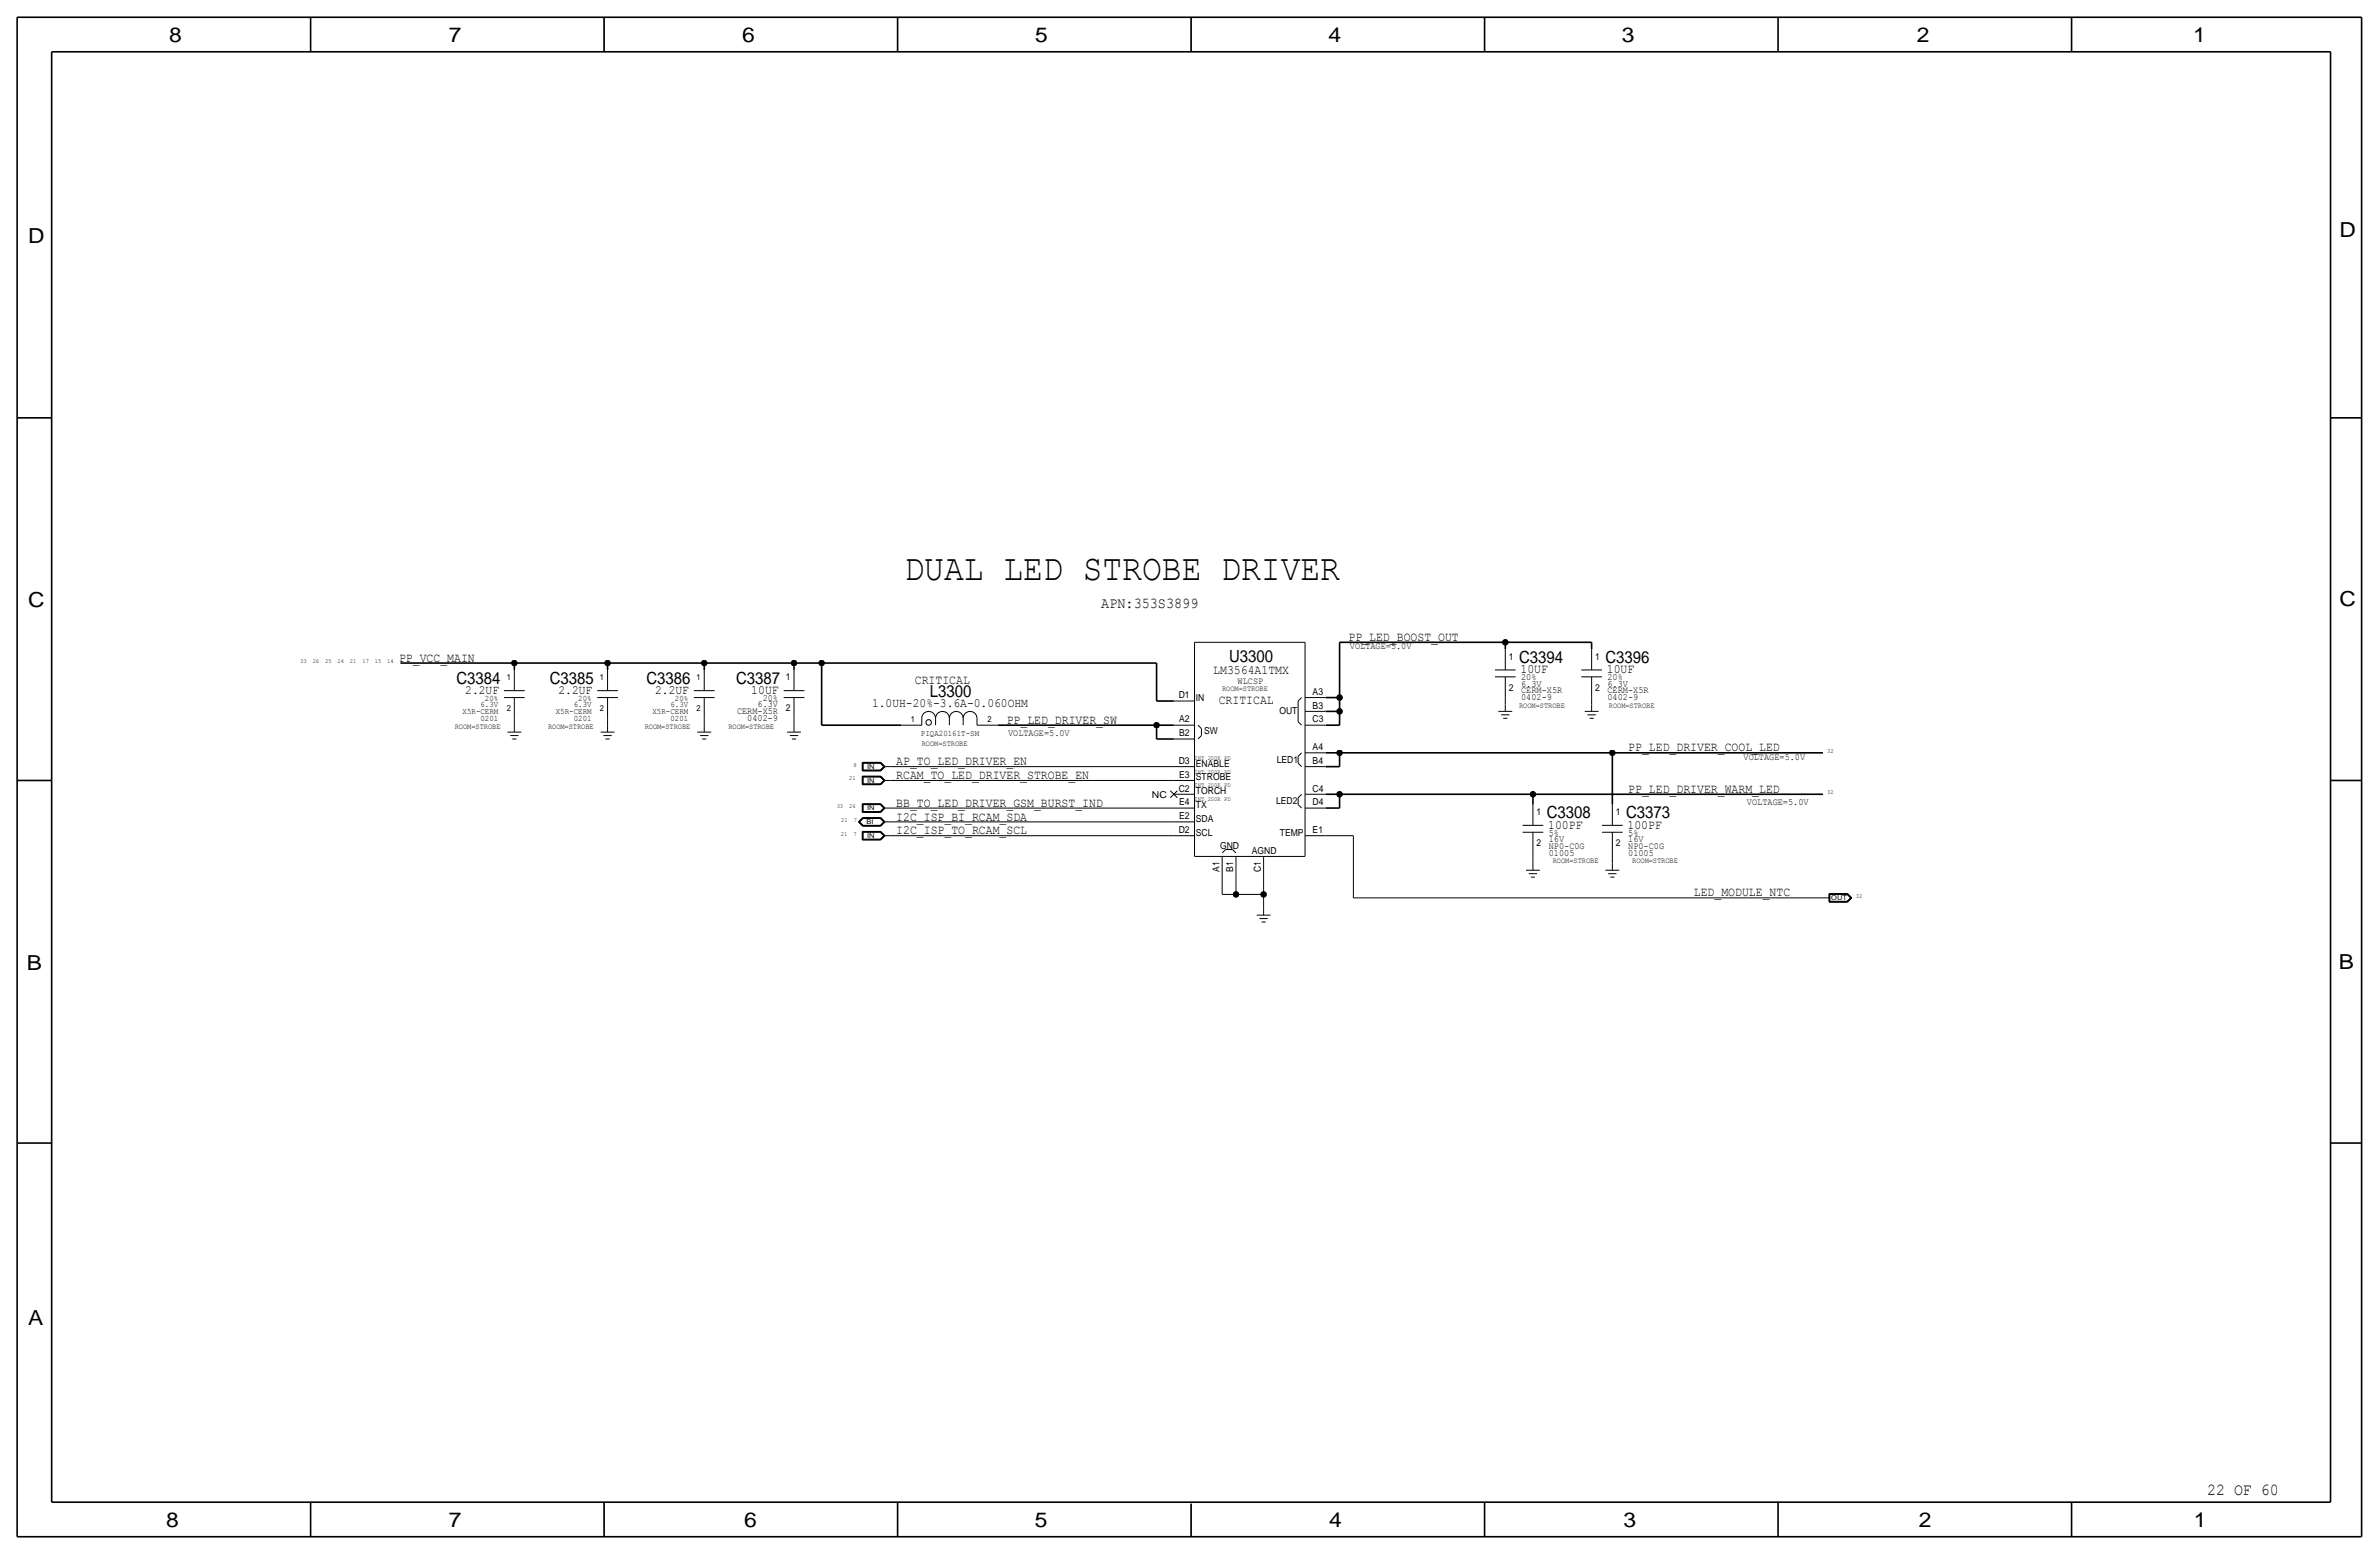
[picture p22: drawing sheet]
<svg xmlns="http://www.w3.org/2000/svg" width="875mm" height="572mm" viewBox="0 0 875 572" stroke-linecap="round" stroke-linejoin="round" font-family="sans-serif">
<defs><g id="words">
<text font-size="13.6" x="332.7" y="213.4">DUAL LED STROBE DRIVER</text>
<g font-size="7.6">
<text x="62.2" y="15.5">8</text>
<text x="165" y="15.5">7</text>
<text x="273" y="15.5">6</text>
<text x="380.7" y="15.5">5</text>
<text x="488.6" y="15.5">4</text>
<text x="596.6" y="15.5">3</text>
<text x="705.1" y="15.5">2</text>
<text x="806.7" y="15.5">1</text>
<text x="10.4" y="89.4">D</text>
<text x="860.5" y="87.1">D</text>
<text x="10.4" y="223.3">C</text>
<text x="860.5" y="222.8">C</text>
<text x="9.8" y="356.6">B</text>
<text x="860.2" y="356.4">B</text>
<text x="10.4" y="487.4">A</text>
<text x="61.2" y="561.6">8</text>
<text x="165" y="561.6">7</text>
<text x="273.8" y="561.6">6</text>
<text x="380.7" y="561.6">5</text>
<text x="488.9" y="561.6">4</text>
<text x="597.1" y="561.6">3</text>
<text x="705.8" y="561.6">2</text>
<text x="806.9" y="561.6">1</text>
</g>
<g font-size="6.2">
<text x="452.1" y="243.3">U3300</text>
<text x="558.7" y="243.8">C3394</text>
<text x="590.5" y="243.8">C3396</text>
<text x="167.9" y="251.5">C3384</text>
<text x="202.2" y="251.5">C3385</text>
<text x="237.8" y="251.5">C3386</text>
<text x="270.8" y="251.5">C3387</text>
<text x="342.1" y="256.3">L3300</text>
<text x="568.9" y="301">C3308</text>
<text x="598.1" y="301">C3373</text>
<text x="811.8" y="549.7">22 OF 60</text>
</g>
<text font-size="5.6" x="405.1" y="223.5">APN:353S3899</text>
<g font-size="4.7">
<text x="496" y="235.7">PP_LED_BOOST_OUT</text>
<text x="146.8" y="243.3">PP_VCC_MAIN</text>
<text x="336.5" y="251.5">CRITICAL</text>
<text x="446.3" y="247.9">LM3564A1TMX</text>
<text x="559.3" y="247.7">10UF</text>
<text x="591" y="247.7">10UF</text>
<text x="171.1" y="255.3">2.2UF</text>
<text x="205.4" y="255.3">2.2UF</text>
<text x="241" y="255.3">2.2UF</text>
<text x="276.3" y="255.3">10UF</text>
<text x="320.8" y="259.8">1.0UH-20%-3.6A-0.060OHM</text>
<text x="448.3" y="259.1">CRITICAL</text>
<text x="370.3" y="266.2">PP_LED_DRIVER_SW</text>
<text x="329.6" y="281.4">AP_TO_LED_DRIVER_EN</text>
<text x="598.9" y="276.4">PP_LED_DRIVER_COOL_LED</text>
<text x="329.6" y="286.5">RCAM_TO_LED_DRIVER_STROBE_EN</text>
<text x="598.9" y="291.6">PP_LED_DRIVER_WARM_LED</text>
<text x="329.6" y="296.7">BB_TO_LED_DRIVER_GSM_BURST_IND</text>
<text x="329.6" y="301.8">I2C_ISP_BI_RCAM_SDA</text>
<text x="569.4" y="304.8">100PF</text>
<text x="598.6" y="304.8">100PF</text>
<text x="329.6" y="306.8">I2C_ISP_TO_RCAM_SCL</text>
<text x="623" y="329.7">LED_MODULE_NTC</text>
</g>
<g font-size="3.5">
<text x="496.5" y="238.8">VOLTAGE=5.0V</text>
<text x="554.9" y="242.6">1</text>
<text x="586.7" y="242.6">1</text>
<text x="289" y="250.2">1</text>
<text x="455.2" y="251.5">WLCSP</text>
<text x="559.5" y="250.2">20%</text>
<text x="591.3" y="250.2">20%</text>
<text x="280.5" y="257.8">20%</text>
<text x="433.6" y="256.8">D1</text>
<text x="439.9" y="257.8">IN</text>
<text x="482.8" y="255.5">A3</text>
<text x="554.9" y="254">2</text>
<text x="559.5" y="257.6">0402-9</text>
<text x="559.5" y="255">CERM-X5R</text>
<text x="559.5" y="252.5">6.3V</text>
<text x="586.7" y="254">2</text>
<text x="591.3" y="252.5">6.3V</text>
<text x="591.3" y="257.6">0402-9</text>
<text x="591.3" y="255">CERM-X5R</text>
<text x="271.1" y="262.6">CERM-X5R</text>
<text x="278.6" y="260.1">6.3V</text>
<text x="289" y="261.6">2</text>
<text x="470.6" y="262.6">OUT</text>
<text x="482.8" y="260.6">B3</text>
<text x="274.9" y="265.2">0402-9</text>
<text x="433.7" y="265.7">A2</text>
<text x="482.8" y="265.7">C3</text>
<text x="370.8" y="270.5">VOLTAGE=5.0V</text>
<text x="433.7" y="270.8">B2</text>
<text x="442.9" y="270">SW</text>
<text x="482.8" y="275.8">A4</text>
<text x="433.6" y="280.9">D3</text>
<text x="439.9" y="281.9">ENABLE</text>
<text x="469.6" y="280.4">LED1</text>
<text x="482.8" y="280.9">B4</text>
<text x="641.3" y="279.4">VOLTAGE=5.0V</text>
<text x="433.7" y="286">E3</text>
<text x="439.9" y="287">STROBE</text>
<text x="423.7" y="293.4">NC</text>
<text x="433.6" y="291.1">C2</text>
<text x="439.9" y="292.1">TORCH</text>
<text x="482.8" y="291.1">C4</text>
<text x="433.7" y="296.2">E4</text>
<text x="439.9" y="297.2">TX</text>
<text x="469.3" y="295.7">LED2</text>
<text x="482.8" y="296.2">D4</text>
<text x="565.1" y="299.7">1</text>
<text x="594.3" y="299.7">1</text>
<text x="642.6" y="295.9">VOLTAGE=5.0V</text>
<text x="433.7" y="301.2">E2</text>
<text x="439.9" y="302.3">SDA</text>
<text x="433.6" y="306.3">D2</text>
<text x="439.9" y="307.3">SCL</text>
<text x="470.7" y="307.3">TEMP</text>
<text x="482.8" y="306.3">E1</text>
<text x="565.1" y="311.2">2</text>
<text x="569.7" y="307.3">5%</text>
<text x="569.7" y="309.6">16V</text>
<text x="594.3" y="311.2">2</text>
<text x="598.9" y="307.3">5%</text>
<text x="598.9" y="309.6">16V</text>
<text x="448.8" y="312.2">GND</text>
<text x="460.5" y="313.9">AGND</text>
<text x="569.7" y="312.2">NP0-C0G</text>
<text x="569.7" y="314.7">01005</text>
<text x="598.9" y="312.2">NP0-C0G</text>
<text x="598.9" y="314.7">01005</text>
<text x="448.5" y="320.5" transform="rotate(-90 448.5 320.5)">A1</text>
<text x="453.6" y="320.5" transform="rotate(-90 453.6 320.5)">B1</text>
<text x="463.8" y="320.7" transform="rotate(-90 463.8 320.7)">C1</text>
</g>
<g font-size="3.1">
<text x="186.4" y="250.2">1</text>
<text x="220.7" y="250.2">1</text>
<text x="256.2" y="250.2">1</text>
<text x="178.4" y="257.8">20%</text>
<text x="212.7" y="257.8">20%</text>
<text x="248.2" y="257.8">20%</text>
<text x="170.1" y="262.6">X5R-CERM</text>
<text x="176.7" y="260.1">6.3V</text>
<text x="186.4" y="261.6">2</text>
<text x="204.4" y="262.6">X5R-CERM</text>
<text x="211" y="260.1">6.3V</text>
<text x="220.7" y="261.6">2</text>
<text x="240" y="262.6">X5R-CERM</text>
<text x="246.6" y="260.1">6.3V</text>
<text x="256.2" y="261.6">2</text>
<text x="176.7" y="265.2">0201</text>
<text x="211" y="265.2">0201</text>
<text x="246.6" y="265.2">0201</text>
<text x="335" y="265.4">1</text>
<text x="363.2" y="265.4">2</text>
<text x="338.7" y="270.8">PIQA20161T-SM</text>
</g>
<g font-size="2.9">
<text x="449.5" y="254">ROOM=STROBE</text>
<text x="558.8" y="260.3">ROOM=STROBE</text>
<text x="591.8" y="260.3">ROOM=STROBE</text>
<text x="167.3" y="268">ROOM=STROBE</text>
<text x="201.6" y="268">ROOM=STROBE</text>
<text x="237.1" y="268">ROOM=STROBE</text>
<text x="267.9" y="268">ROOM=STROBE</text>
<text x="339" y="274.3">ROOM=STROBE</text>
<text x="571.1" y="317.5">ROOM=STROBE</text>
<text x="600.4" y="317.5">ROOM=STROBE</text>
</g>
<g font-size="2.5">
<text x="319" y="282.7">IN</text>
<text x="319" y="287.8">IN</text>
<text x="319" y="297.9">IN</text>
<text x="318.7" y="303">BI</text>
<text x="319" y="308.1">IN</text>
<text x="673.6" y="331">OUT</text>
</g>
<g font-size="2.3">
<text x="110.4" y="243.8">33</text>
<text x="115" y="243.8">26</text>
<text x="119.6" y="243.8">25</text>
<text x="124.2" y="243.8">24</text>
<text x="128.7" y="243.8">21</text>
<text x="133.3" y="243.8">17</text>
<text x="137.9" y="243.8">15</text>
<text x="142.4" y="243.8">14</text>
<text x="313.9" y="281.9">8</text>
<text x="439.4" y="279.4">INT 200K PD</text>
<text x="672" y="276.9">32</text>
<text x="312.3" y="287">21</text>
<text x="439.4" y="284.5">INT 200K PD</text>
<text x="439.4" y="289.6">INT 200K PD</text>
<text x="672" y="292.1">32</text>
<text x="307.7" y="297.2">33</text>
<text x="312.3" y="297.2">26</text>
<text x="439.4" y="294.6">INT 200K PD</text>
<text x="309.4" y="302.3">21</text>
<text x="314" y="302.3">7</text>
<text x="309.3" y="307.3">21</text>
<text x="313.9" y="307.3">7</text>
<text x="682.6" y="330.2">32</text>
</g>
</g></defs>
<g fill="none" stroke="#000" stroke-width=".37">
<path d="M439.4 236.2h40.6zM439.4 236.2v78.8zM480 236.2v78.8zM553.7 238.8v7.6zM585.4 238.8v7.6zM185.4 256.5h7.6zM185.4 254h7.6zM189.2 246.4v7.6zM189.2 256.5v7.7zM219.7 254h7.6zM219.7 256.5h7.6zM223.5 246.4v7.6z"/>
<path d="M223.5 256.5v7.7zM255.2 256.5h7.6zM255.2 254h7.6zM259 246.4v7.6zM259 256.5v7.7zM288.2 254h7.7zM288.2 256.5h7.7zM292 246.4v7.6zM292 256.5v7.7zM431.8 257.8h7.6zM477.5 257.8v7.6zM478.7 256.5l-1.2 1.3z"/>
<path d="M480 256.5h7.6zM549.9 248.9h7.6zM549.9 246.4h7.6zM553.7 256.5v2.6zM553.7 259.1v2.5zM553.7 248.9v7.6zM581.6 248.9h7.6zM581.6 246.4h7.6zM585.4 256.5v2.6zM585.4 259.1v2.5zM585.4 248.9v7.6zM186.6 269.2h5.1z"/>
<path d="M187.7 270.5h3zM188.4 271.8h1.5zM189.2 264.2v2.5zM189.2 266.7v2.5zM220.9 269.2h5.1zM221.9 270.5h3.1zM222.7 271.8h1.5zM223.5 264.2v2.5zM223.5 266.7v2.5zM256.5 269.2h5.1zM257.5 270.5h3.1zM258.3 271.8h1.5z"/>
<path d="M259 264.2v2.5zM259 266.7v2.5zM289.5 269.2h5.1zM290.5 270.5h3.1zM291.3 271.8h1.5zM292 264.2v2.5zM292 266.7v2.5zM331.4 266.7h7.6zM339 264.2a2.54 2.54 0 0 1 2.6-2.6 2.54 2.54 0 0 1 2.5 2.6 2.54 2.54 0 0 1 2.6-2.6 2.54 2.54 0 0 1 2.5 2.6 2.54 2.54 0 0 1 2.5-2.6 2.54 2.54 0 0 1 2.6 2.6 2.54 2.54 0 0 1 2.5-2.6 2.54 2.54 0 0 1 2.6 2.6M339 264.2v2.5zM344.1 264.2v2.5zM349.2 264.2v2.5z"/>
<path d="M354.3 264.2v2.5zM359.4 264.2v2.5zM359.4 266.7h7.6zM431.8 266.7h7.6zM431.8 271.8h7.6zM440.6 266.7l1.3 1.3zM441.9 268v2.5zM441.9 270.5l-1.3 1.3zM477.5 278.1v2.6zM477.5 265.4l1.2 1.3zM478.7 276.9l-1.2 1.2zM480 276.9h7.6z"/>
<path d="M480 261.6h7.6zM480 266.7h7.6zM551.1 261.6h5.1zM552.1 262.9h3.1zM552.9 264.2h1.5zM582.9 261.6h5.1zM583.9 262.9h3zM584.7 264.2h1.5zM317.1 280.4v3.1zM317.1 283.5h6.9zM317.1 285.4v3.2zM317.1 288.6h6.9z"/>
<path d="M317.1 295.6v3.2zM317.1 298.8h6.9zM317.1 280.4h6.9zM317.1 285.4h6.9zM317.1 295.6h6.9zM317.2 280.5h6.7zM317.2 285.5h6.7zM317.2 295.7h6.7zM317.2 280.5v2.9zM317.2 283.4h6.7zM317.2 285.5v3zM317.2 288.5h6.7z"/>
<path d="M317.2 295.7v3zM317.2 298.7h6.7zM317.3 280.6v2.7zM317.3 283.3h6.5zM317.3 285.6v2.8zM317.3 288.4h6.5zM317.3 295.8v2.8zM317.3 298.6h6.5zM317.3 280.6h6.5zM317.3 285.6h6.5zM317.3 295.8h6.5zM317.4 280.7h6.4z"/>
<path d="M317.4 285.8h6.4zM317.4 295.9h6.4zM317.4 280.7v2.5zM317.4 283.2h6.4zM317.4 285.8v2.5zM317.4 288.3h6.4zM317.4 295.9v2.5zM317.4 298.5h6.4zM323.8 280.7l1.3 1.2zM323.8 285.7l1.3 1.3zM323.8 295.9l1.3 1.3zM323.8 283.2l1.3-1.3z"/>
<path d="M323.8 288.3l1.3-1.3zM323.8 298.5l1.3-1.3zM323.8 283.3l1.4-1.4zM323.8 288.4l1.4-1.4zM323.8 298.6l1.4-1.4zM323.9 280.6l1.3 1.3zM323.9 285.6l1.3 1.4zM323.9 295.8l1.3 1.4zM323.9 283.4l1.5-1.5zM323.9 288.5l1.5-1.5zM323.9 298.7l1.5-1.5zM323.9 280.5l1.5 1.4z"/>
<path d="M323.9 285.5l1.5 1.5zM323.9 295.7l1.5 1.5zM324 280.4l1.5 1.5zM324 285.4l1.5 1.6zM324 295.6l1.5 1.6zM324 283.5l1.5-1.6zM324 288.6l1.5-1.6zM324 298.8l1.5-1.6zM325.1 281.9h2.5zM325.1 287h2.5zM325.1 297.2h2.5zM327.6 281.9h104.2z"/>
<path d="M327.6 287h104.2zM327.6 297.2h104.2zM430.5 290.8l2.5 2.6zM431.8 297.2h7.6zM431.8 292.1h7.6zM431.8 281.9h7.6zM431.8 287h7.6zM433 290.8l-2.5 2.6zM477.5 280.7l1.2 1.2zM477.5 295.9l1.2 1.3zM477.5 293.4v2.5zM478.7 292.1l-1.2 1.3z"/>
<path d="M480 281.9h7.6zM480 297.2h7.6zM480 292.1h7.6zM563.8 295.9v7.6zM593 295.9v7.6zM315.7 302.3l1.6 1.5zM315.7 302.3l1.6-1.6zM315.9 302.3l1.4 1.4zM315.9 302.3l1.4-1.5zM316 302.3l1.4-1.4zM316 302.3l1.4 1.3zM316.2 302.3l1.2-1.3z"/>
<path d="M316.2 302.3l1.2 1.2zM317.1 305.8v3.1zM317.1 308.9h6.9zM317.1 305.8h6.9zM317.2 305.9h6.7zM317.2 305.9v2.9zM317.2 308.8h6.7zM317.3 303.8h6.7zM317.3 300.7h6.7zM317.3 300.8h6.6zM317.3 306v2.7zM317.3 308.7h6.5z"/>
<path d="M317.3 303.7h6.6zM317.3 306h6.5zM317.4 303.6h6.4zM317.4 300.9h6.4zM317.4 306.1h6.4zM317.4 301h6.4zM317.4 306.1v2.5zM317.4 308.6h6.4zM317.4 303.5h6.4zM323.8 306.1l1.3 1.2zM323.8 301l1.3 1.3zM323.8 308.6l1.3-1.3z"/>
<path d="M323.8 303.5l1.3-1.2zM323.8 308.7l1.4-1.4zM323.8 303.6l1.4-1.3zM323.9 306l1.3 1.3zM323.9 300.9l1.3 1.4zM323.9 308.8l1.5-1.5zM323.9 303.7l1.5-1.4zM323.9 305.9l1.5 1.4zM323.9 300.8l1.5 1.5zM324 305.8l1.5 1.5zM324 300.7l1.5 1.6zM324 308.9l1.5-1.6z"/>
<path d="M324 303.8l1.5-1.5zM325.1 307.3h2.5zM325.1 302.3h2.5zM327.6 307.3h104.1zM327.6 302.3h104.1zM431.8 307.3h7.6zM431.8 302.3h7.6zM439.4 315h40.6zM449.5 313.7l1.3-1.3zM449.5 315v7.6zM450.8 312.4h2.5zM453.3 312.4l1.3 1.3z"/>
<path d="M454.6 315v7.6zM464.8 315v7.6zM480 307.3h7.6zM487.6 307.3h10.2zM497.8 307.3v22.9zM560 303.5h7.6zM560 306.1h7.6zM563.8 313.7v3.8zM563.8 317.5v2.5zM563.8 306.1v7.6zM589.2 306.1h7.7zM589.2 303.5h7.7z"/>
<path d="M593 313.7v3.8zM593 317.5v2.5zM593 306.1v7.6zM449.5 328.9h5.1zM449.5 322.6v6.3zM454.6 328.9h10.2zM454.6 322.6v6.3zM462.2 336.6h5.1zM463.2 337.8h3.1zM464 339.1h1.5zM464.8 322.6v6.3zM464.8 328.9v5.1z"/>
<path d="M464.8 334v2.5zM497.8 330.2h172.7zM561.3 320h5.1zM562.3 321.3h3.1zM563.1 322.6h1.5zM590.5 320h5.1zM591.5 321.3h3.1zM592.3 322.6h1.5zM670.5 330.2h2.6zM672.7 331.8h6.9zM672.7 328.6v3.2zM672.7 328.6h6.9z"/>
<path d="M672.8 328.7h6.7zM672.8 328.7v3zM672.8 331.7h6.7zM672.9 328.8h6.5zM672.9 328.8v2.8zM672.9 331.6h6.6zM673.1 328.9h6.3zM673.1 328.9v2.6zM673.1 331.5h6.3zM679.4 328.9l1.3 1.3zM679.4 331.5l1.3-1.3zM679.4 331.6l1.4-1.4z"/>
<path d="M679.5 328.8l1.3 1.4zM679.5 331.7l1.5-1.5zM679.5 328.7l1.5 1.5zM679.6 328.6l1.5 1.6zM679.6 331.8l1.5-1.6z"/>
<circle cx="341.6" cy="265.7" r="1.02"/>
</g>
<g fill="none" stroke="#000" stroke-width=".6" stroke-linecap="butt">
<path d="M6.3 6.4v558.7zM6.3 6.4h862.3zM19 19.1v533.4zM19 19.1h838.2zM114.2 6.4v12.7zM222.2 6.4v12.7zM330.1 6.4v12.7zM438.1 6.4v12.7zM546.1 6.4v12.7zM654 6.4v12.7zM762 6.4v12.7zM857.2 19.1v533.4z"/>
<path d="M868.6 6.4v558.7zM6.3 153.7h12.7zM857.2 153.7h11.4zM492.7 236.2h61zM492.7 236.2v20.3zM553.7 236.2h31.7zM553.7 236.2v2.6zM585.4 236.2v2.6zM147.3 243.8h41.9zM189.2 243.8h34.3zM189.2 243.8v2.6zM223.5 243.8h35.5z"/>
<path d="M223.5 243.8v2.6zM259 243.8v2.6zM259 243.8h33zM292 243.8h10.2zM292 243.8v2.6zM302.2 243.8v22.9zM302.2 243.8h123.2zM425.4 243.8v14zM425.4 257.8h6.4zM487.6 256.5h5.1zM492.7 256.5v5.1zM302.2 266.7h29.2z"/>
<path d="M367 266.7h58.4zM425.4 271.8h6.4zM425.4 266.7v5.1zM425.4 266.7h6.4zM487.6 276.9h5.1zM487.6 261.6h5.1zM487.6 266.7h5.1zM492.7 276.9h100.3zM492.7 276.9v5zM492.7 261.6v5.1zM593 276.9v19zM593 276.9h77.5z"/>
<path d="M6.3 287h12.7zM487.6 292.1h5.1zM487.6 281.9h5.1zM487.6 297.2h5.1zM492.7 292.1h71.1zM492.7 292.1v5.1zM563.8 292.1v3.8zM563.8 292.1h106.7zM857.2 287h11.4zM6.3 420.4h12.7zM857.2 420.4h11.4zM19 552.5h838.2z"/>
<path d="M114.2 552.4v12.7zM222.2 552.5v12.7zM330.1 552.5v12.7zM438.1 553v12.1zM546.1 552.5v12.7zM654 552.5v12.7zM762 552.5v12.7zM6.3 565.1h862.3z"/>
</g>
<g fill="#000" stroke="#000" stroke-width=".37">
<circle cx="553.7" cy="236.2" r="1.02"/>
<circle cx="189.2" cy="243.8" r="1.02"/>
<circle cx="223.5" cy="243.8" r="1.02"/>
<circle cx="259" cy="243.8" r="1.02"/>
<circle cx="292" cy="243.8" r="1.02"/>
<circle cx="302.2" cy="243.8" r="1.02"/>
<circle cx="492.7" cy="256.5" r="1.02"/>
<circle cx="425.4" cy="266.7" r="1.02"/>
<circle cx="492.7" cy="261.6" r="1.02"/>
<circle cx="492.7" cy="276.9" r="1.02"/>
<circle cx="593" cy="276.9" r="1.02"/>
<circle cx="492.7" cy="292.1" r="1.02"/>
<circle cx="563.8" cy="292.1" r="1.02"/>
<circle cx="454.6" cy="328.9" r="1.02"/>
<circle cx="464.8" cy="328.9" r="1.02"/>
</g>
<use href="#words"/>
</svg>
